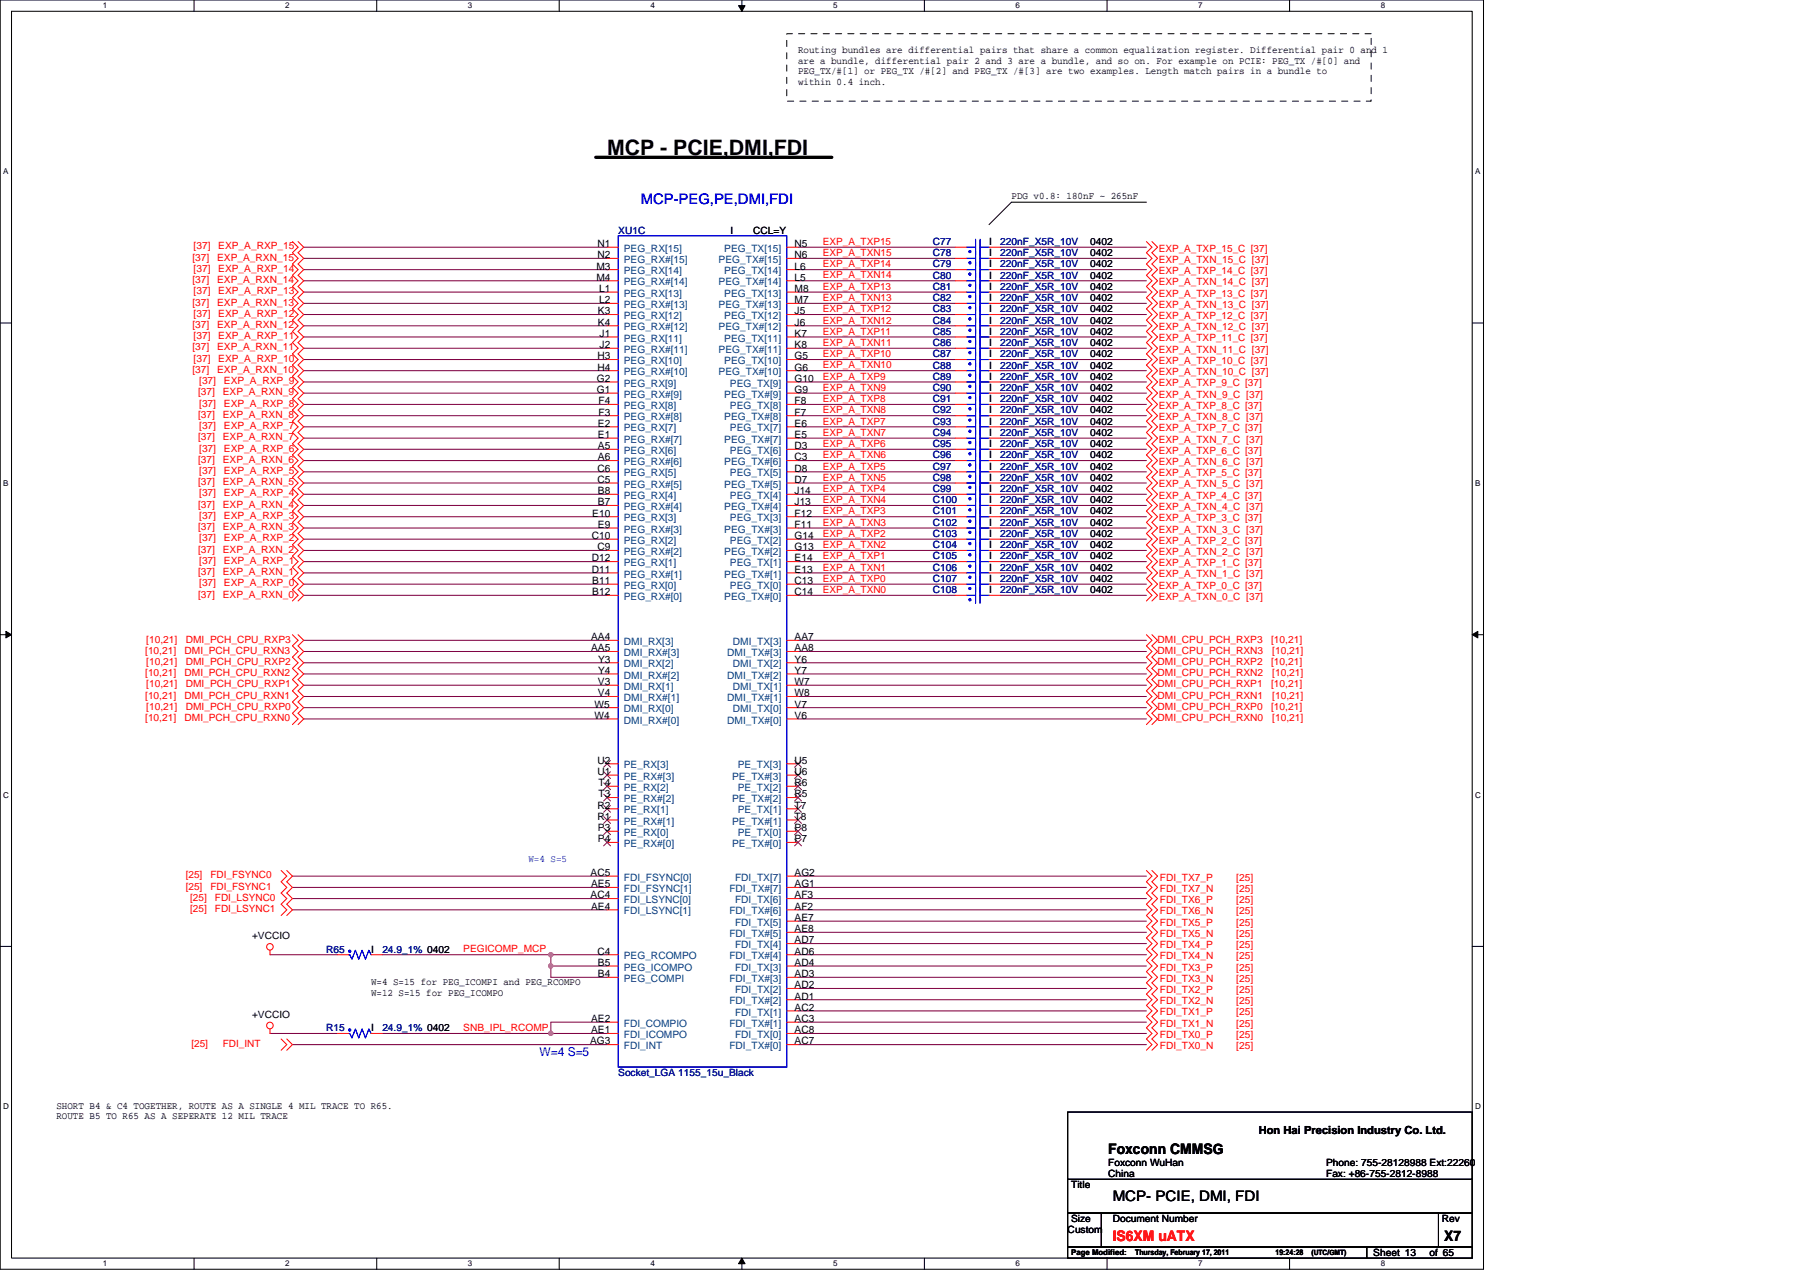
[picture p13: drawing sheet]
<svg xmlns="http://www.w3.org/2000/svg" width="297mm" height="210mm" viewBox="0 0 297 210" stroke-linecap="round" stroke-linejoin="round" font-family="sans-serif">
<defs><g id="words">
<text font-size="3.5" x="100.2" y="25.5">MCP - PCIE,DMI,FDI</text>
<text font-size="2.4" fill="#00f" x="105.7" y="33.7">MCP-PEG,PE,DMI,FDI</text>
<g font-size="2.4">
<text x="182.9" y="190.4">Foxconn CMMSG</text>
<text x="183.6" y="198.3">MCP- PCIE, DMI, FDI</text>
<text x="238.3" y="204.9">X7</text>
</g>
<text font-size="2.4" fill="#f00" x="183.6" y="204.9">IS6XM uATX</text>
<text font-size="2" fill="#00f" x="89" y="174.3">W=4 S=5</text>
<text font-size="1.8" x="207.7" y="187.1">Hon Hai Precision Industry Co. Ltd.</text>
<g font-size="1.7">
<text x="131.7" y="8.7">Routing bundles are differential pairs that share a common equalization register. Differential pair 0 and 1</text>
<text x="131.7" y="10.5">are a bundle, differential pair 2 and 3 are a bundle, and so on. For example on PCIE: PEG_TX /#[0] and</text>
<text x="131.7" y="12.3">PEG_TX/#[1] or PEG_TX /#[2] and PEG_TX /#[3] are two examples. Length match pairs in a bundle to</text>
<text x="131.7" y="14">within 0.4 inch.</text>
<text x="166.9" y="32.9">PDG v0.8: 180nF ~ 265nF</text>
<text x="98.6" y="40.8">N1</text>
<text x="120.6" y="38.6">I</text>
<text x="124.3" y="38.6">CCL=Y</text>
<text x="131.1" y="40.8">N5</text>
<text x="163.2" y="40.4">I</text>
<text x="179.9" y="40.4">0402</text>
<text x="98.4" y="46.3">M4</text>
<text x="98.4" y="44.5">M3</text>
<text x="98.6" y="42.6">N2</text>
<text x="131.1" y="44.5">L6</text>
<text x="131.1" y="42.6">N6</text>
<text x="131.1" y="46.3">L5</text>
<text x="163.2" y="44.1">I</text>
<text x="163.2" y="42.3">I</text>
<text x="163.2" y="46">I</text>
<text x="163.2" y="47.8">I</text>
<text x="179.9" y="44.1">0402</text>
<text x="179.9" y="42.3">0402</text>
<text x="179.9" y="46">0402</text>
<text x="179.9" y="47.8">0402</text>
<text x="98.7" y="53.8">K4</text>
<text x="98.7" y="51.9">K3</text>
<text x="98.9" y="50.1">L2</text>
<text x="98.9" y="48.2">L1</text>
<text x="131.1" y="48.2">M8</text>
<text x="131.1" y="51.9">J5</text>
<text x="131.1" y="50.1">M7</text>
<text x="131.1" y="53.8">J6</text>
<text x="163.2" y="53.4">I</text>
<text x="163.2" y="49.7">I</text>
<text x="163.2" y="51.6">I</text>
<text x="179.9" y="53.4">0402</text>
<text x="179.9" y="49.7">0402</text>
<text x="179.9" y="51.6">0402</text>
<text x="98.6" y="59.3">H3</text>
<text x="99" y="57.5">J2</text>
<text x="99" y="55.6">J1</text>
<text x="131.1" y="55.6">K7</text>
<text x="131.1" y="59.3">G5</text>
<text x="131.1" y="57.5">K8</text>
<text x="163.2" y="55.3">I</text>
<text x="163.2" y="57.1">I</text>
<text x="163.2" y="59">I</text>
<text x="179.9" y="55.3">0402</text>
<text x="179.9" y="57.1">0402</text>
<text x="179.9" y="59">0402</text>
<text x="98.5" y="64.9">G1</text>
<text x="98.5" y="63">G2</text>
<text x="98.6" y="61.2">H4</text>
<text x="131.1" y="64.9">G9</text>
<text x="131.1" y="63">G10</text>
<text x="131.1" y="61.2">G6</text>
<text x="163.2" y="62.7">I</text>
<text x="163.2" y="60.8">I</text>
<text x="163.2" y="64.5">I</text>
<text x="179.9" y="62.7">0402</text>
<text x="179.9" y="60.8">0402</text>
<text x="179.9" y="64.5">0402</text>
<text x="98.7" y="70.4">E2</text>
<text x="98.8" y="68.6">F3</text>
<text x="98.8" y="66.7">F4</text>
<text x="131.1" y="68.6">F7</text>
<text x="131.1" y="66.7">F8</text>
<text x="131.1" y="70.4">E6</text>
<text x="163.2" y="71.9">I</text>
<text x="163.2" y="68.2">I</text>
<text x="163.2" y="66.4">I</text>
<text x="163.2" y="70.1">I</text>
<text x="179.9" y="71.9">0402</text>
<text x="179.9" y="68.2">0402</text>
<text x="179.9" y="66.4">0402</text>
<text x="179.9" y="70.1">0402</text>
<text x="98.6" y="77.9">C6</text>
<text x="98.7" y="72.3">E1</text>
<text x="98.7" y="76">A6</text>
<text x="98.7" y="74.1">A5</text>
<text x="131.1" y="72.3">E5</text>
<text x="131.1" y="76">C3</text>
<text x="131.1" y="74.1">D3</text>
<text x="131.1" y="77.9">D8</text>
<text x="163.2" y="75.6">I</text>
<text x="163.2" y="73.8">I</text>
<text x="163.2" y="77.5">I</text>
<text x="179.9" y="75.6">0402</text>
<text x="179.9" y="73.8">0402</text>
<text x="179.9" y="77.5">0402</text>
<text x="98.6" y="79.7">C5</text>
<text x="98.7" y="83.4">B7</text>
<text x="98.7" y="81.6">B8</text>
<text x="131.1" y="79.7">D7</text>
<text x="131.1" y="83.4">J13</text>
<text x="131.1" y="81.6">J14</text>
<text x="163.2" y="79.4">I</text>
<text x="163.2" y="83.1">I</text>
<text x="163.2" y="81.2">I</text>
<text x="179.9" y="79.4">0402</text>
<text x="179.9" y="83.1">0402</text>
<text x="179.9" y="81.2">0402</text>
<text x="97.7" y="89">C10</text>
<text x="97.7" y="85.3">E10</text>
<text x="98.7" y="87.1">E9</text>
<text x="131.1" y="87.1">F11</text>
<text x="131.1" y="85.3">F12</text>
<text x="131.1" y="89">G14</text>
<text x="163.2" y="84.9">I</text>
<text x="163.2" y="86.8">I</text>
<text x="163.2" y="88.6">I</text>
<text x="179.9" y="84.9">0402</text>
<text x="179.9" y="86.8">0402</text>
<text x="179.9" y="88.6">0402</text>
<text x="97.7" y="94.6">D11</text>
<text x="97.7" y="92.7">D12</text>
<text x="98.6" y="90.8">C9</text>
<text x="131.1" y="90.8">G13</text>
<text x="131.1" y="94.6">E13</text>
<text x="131.1" y="92.7">E14</text>
<text x="163.2" y="90.5">I</text>
<text x="163.2" y="94.2">I</text>
<text x="163.2" y="92.4">I</text>
<text x="179.9" y="90.5">0402</text>
<text x="179.9" y="94.2">0402</text>
<text x="179.9" y="92.4">0402</text>
<text x="97.7" y="98.3">B12</text>
<text x="97.7" y="96.4">B11</text>
<text x="131.1" y="98.3">C14</text>
<text x="131.1" y="96.4">C13</text>
<text x="163.2" y="97.9">I</text>
<text x="163.2" y="96.1">I</text>
<text x="179.9" y="97.9">0402</text>
<text x="179.9" y="96.1">0402</text>
<text x="97.6" y="105.7">AA4</text>
<text x="97.6" y="107.5">AA5</text>
<text x="131.1" y="105.7">AA7</text>
<text x="131.1" y="107.5">AA8</text>
<text x="98.7" y="113.1">V3</text>
<text x="98.7" y="111.2">Y4</text>
<text x="98.7" y="109.4">Y3</text>
<text x="131.1" y="109.4">Y6</text>
<text x="131.1" y="113.1">W7</text>
<text x="131.1" y="111.2">Y7</text>
<text x="98.1" y="118.7">W4</text>
<text x="98.1" y="116.8">W5</text>
<text x="98.7" y="115">V4</text>
<text x="131.1" y="116.8">V7</text>
<text x="131.1" y="115">W8</text>
<text x="131.1" y="118.7">V6</text>
<text x="98.6" y="127.9">U1</text>
<text x="98.6" y="126.1">U2</text>
<text x="98.8" y="131.6">T3</text>
<text x="98.8" y="129.8">T4</text>
<text x="131.1" y="127.9">U6</text>
<text x="131.1" y="131.6">R5</text>
<text x="131.1" y="126.1">U5</text>
<text x="131.1" y="129.8">R6</text>
<text x="98.6" y="135.3">R1</text>
<text x="98.6" y="133.5">R2</text>
<text x="98.7" y="137.2">P3</text>
<text x="131.1" y="135.3">T8</text>
<text x="131.1" y="133.5">T7</text>
<text x="131.1" y="137.2">P8</text>
<text x="98.7" y="139">P4</text>
<text x="131.1" y="139">P7</text>
<text x="97.5" y="148.3">AC4</text>
<text x="97.5" y="144.6">AC5</text>
<text x="97.6" y="146.5">AE5</text>
<text x="131.1" y="146.5">AG1</text>
<text x="131.1" y="148.3">AF3</text>
<text x="131.1" y="144.6">AG2</text>
<text x="41.6" y="155">+VCCIO</text>
<text x="97.6" y="150.2">AE4</text>
<text x="131.1" y="150.2">AF2</text>
<text x="131.1" y="153.9">AE8</text>
<text x="131.1" y="155.7">AD7</text>
<text x="131.1" y="152">AE7</text>
<text x="61.2" y="157.2">I</text>
<text x="98.6" y="157.6">C4</text>
<text x="98.7" y="161.3">B4</text>
<text x="98.7" y="159.4">B5</text>
<text x="131.1" y="157.6">AD6</text>
<text x="131.1" y="161.3">AD3</text>
<text x="131.1" y="159.4">AD4</text>
<text x="41.6" y="168">+VCCIO</text>
<text x="61.2" y="162.6">W=4 S=15 for PEG_ICOMPI and PEG_RCOMPO</text>
<text x="61.2" y="164.5">W=12 S=15 for PEG_ICOMPO</text>
<text x="131.1" y="165">AD1</text>
<text x="131.1" y="166.9">AC2</text>
<text x="131.1" y="163.2">AD2</text>
<text x="61.2" y="170.2">I</text>
<text x="97.4" y="172.4">AG3</text>
<text x="97.6" y="170.6">AE1</text>
<text x="97.6" y="168.7">AE2</text>
<text x="131.1" y="168.7">AC3</text>
<text x="131.1" y="172.4">AC7</text>
<text x="131.1" y="170.6">AC8</text>
<text x="9.3" y="183">SHORT B4 &amp; C4 TOGETHER, ROUTE AS A SINGLE 4 MIL TRACE TO R65.</text>
<text x="9.3" y="184.8">ROUTE B5 TO R65 AS A SEPERATE 12 MIL TRACE</text>
<text x="176.8" y="196.2">Title</text>
<text x="182.9" y="192.5">Foxconn WuHan</text>
<text x="182.9" y="194.3">China</text>
<text x="218.8" y="192.5">Phone: 755-28128988 Ext:22260</text>
<text x="218.8" y="194.3">Fax: +86-755-2812-8988</text>
<text x="176.2" y="203.6">Custom</text>
<text x="176.8" y="201.7">Size</text>
<text x="183.6" y="201.7">Document Number</text>
<text x="237.9" y="201.7">Rev</text>
<text x="226.6" y="207.3">Sheet 13</text>
<text x="235.9" y="207.3">of 65</text>
</g>
<g font-size="1.7" fill="#f00">
<text x="31.9" y="41.2">[37]</text>
<text x="36" y="41.2">EXP_A_RXP_15</text>
<text x="135.8" y="40.4">EXP_A_TXP15</text>
<text x="191.2" y="41.6">EXP_A_TXP_15_C [37]</text>
<text x="31.7" y="43">[37]</text>
<text x="31.7" y="46.7">[37]</text>
<text x="31.9" y="44.9">[37]</text>
<text x="35.8" y="43">EXP_A_RXN_15</text>
<text x="35.8" y="46.7">EXP_A_RXN_14</text>
<text x="36" y="44.9">EXP_A_RXP_14</text>
<text x="135.8" y="46">EXP_A_TXN14</text>
<text x="135.8" y="44.1">EXP_A_TXP14</text>
<text x="135.8" y="42.3">EXP_A_TXN15</text>
<text x="135.8" y="47.8">EXP_A_TXP13</text>
<text x="191.2" y="45.3">EXP_A_TXP_14_C [37]</text>
<text x="191.2" y="47.1">EXP_A_TXN_14_C [37]</text>
<text x="191.2" y="43.4">EXP_A_TXN_15_C [37]</text>
<text x="31.7" y="50.4">[37]</text>
<text x="31.9" y="48.6">[37]</text>
<text x="31.9" y="52.3">[37]</text>
<text x="35.8" y="50.4">EXP_A_RXN_13</text>
<text x="36" y="48.6">EXP_A_RXP_13</text>
<text x="36" y="52.3">EXP_A_RXP_12</text>
<text x="135.8" y="49.7">EXP_A_TXN13</text>
<text x="135.8" y="53.4">EXP_A_TXN12</text>
<text x="135.8" y="51.5">EXP_A_TXP12</text>
<text x="191.2" y="50.8">EXP_A_TXN_13_C [37]</text>
<text x="191.2" y="49">EXP_A_TXP_13_C [37]</text>
<text x="191.2" y="52.7">EXP_A_TXP_12_C [37]</text>
<text x="31.7" y="54.1">[37]</text>
<text x="31.7" y="57.8">[37]</text>
<text x="31.9" y="56">[37]</text>
<text x="31.9" y="59.7">[37]</text>
<text x="35.8" y="54.1">EXP_A_RXN_12</text>
<text x="35.8" y="57.8">EXP_A_RXN_11</text>
<text x="36" y="56">EXP_A_RXP_11</text>
<text x="36" y="59.7">EXP_A_RXP_10</text>
<text x="135.8" y="57.1">EXP_A_TXN11</text>
<text x="135.8" y="55.2">EXP_A_TXP11</text>
<text x="135.8" y="59">EXP_A_TXP10</text>
<text x="191.2" y="54.5">EXP_A_TXN_12_C [37]</text>
<text x="191.2" y="58.2">EXP_A_TXN_11_C [37]</text>
<text x="191.2" y="56.4">EXP_A_TXP_11_C [37]</text>
<text x="31.7" y="61.6">[37]</text>
<text x="32.7" y="65.3">[37]</text>
<text x="32.9" y="63.4">[37]</text>
<text x="35.8" y="61.6">EXP_A_RXN_10</text>
<text x="36.8" y="65.3">EXP_A_RXN_9</text>
<text x="37" y="63.4">EXP_A_RXP_9</text>
<text x="135.8" y="60.8">EXP_A_TXN10</text>
<text x="135.8" y="64.5">EXP_A_TXN9</text>
<text x="135.8" y="62.7">EXP_A_TXP9</text>
<text x="191.2" y="60.1">EXP_A_TXP_10_C [37]</text>
<text x="191.2" y="61.9">EXP_A_TXN_10_C [37]</text>
<text x="191.2" y="63.8">EXP_A_TXP_9_C [37]</text>
<text x="191.2" y="65.6">EXP_A_TXN_9_C [37]</text>
<text x="32.7" y="69">[37]</text>
<text x="32.9" y="67.1">[37]</text>
<text x="32.9" y="70.8">[37]</text>
<text x="36.8" y="69">EXP_A_RXN_8</text>
<text x="37" y="67.1">EXP_A_RXP_8</text>
<text x="37" y="70.8">EXP_A_RXP_7</text>
<text x="135.8" y="68.2">EXP_A_TXN8</text>
<text x="135.8" y="66.4">EXP_A_TXP8</text>
<text x="135.8" y="71.9">EXP_A_TXN7</text>
<text x="135.8" y="70.1">EXP_A_TXP7</text>
<text x="191.2" y="69.4">EXP_A_TXN_8_C [37]</text>
<text x="191.2" y="67.5">EXP_A_TXP_8_C [37]</text>
<text x="191.2" y="71.2">EXP_A_TXP_7_C [37]</text>
<text x="32.7" y="72.7">[37]</text>
<text x="32.7" y="76.4">[37]</text>
<text x="32.9" y="74.5">[37]</text>
<text x="36.8" y="72.7">EXP_A_RXN_7</text>
<text x="36.8" y="76.4">EXP_A_RXN_6</text>
<text x="37" y="74.5">EXP_A_RXP_6</text>
<text x="135.8" y="75.6">EXP_A_TXN6</text>
<text x="135.8" y="73.8">EXP_A_TXP6</text>
<text x="135.8" y="77.5">EXP_A_TXP5</text>
<text x="191.2" y="73.1">EXP_A_TXN_7_C [37]</text>
<text x="191.2" y="76.8">EXP_A_TXN_6_C [37]</text>
<text x="191.2" y="74.9">EXP_A_TXP_6_C [37]</text>
<text x="32.7" y="80.1">[37]</text>
<text x="32.7" y="83.8">[37]</text>
<text x="32.9" y="78.3">[37]</text>
<text x="32.9" y="82">[37]</text>
<text x="36.8" y="80.1">EXP_A_RXN_5</text>
<text x="36.8" y="83.8">EXP_A_RXN_4</text>
<text x="37" y="78.3">EXP_A_RXP_5</text>
<text x="37" y="82">EXP_A_RXP_4</text>
<text x="135.8" y="79.4">EXP_A_TXN5</text>
<text x="135.8" y="83.1">EXP_A_TXN4</text>
<text x="135.8" y="81.2">EXP_A_TXP4</text>
<text x="191.2" y="78.6">EXP_A_TXP_5_C [37]</text>
<text x="191.2" y="80.5">EXP_A_TXN_5_C [37]</text>
<text x="191.2" y="82.3">EXP_A_TXP_4_C [37]</text>
<text x="32.7" y="87.5">[37]</text>
<text x="32.9" y="85.7">[37]</text>
<text x="32.9" y="89.4">[37]</text>
<text x="36.8" y="87.5">EXP_A_RXN_3</text>
<text x="37" y="85.7">EXP_A_RXP_3</text>
<text x="37" y="89.4">EXP_A_RXP_2</text>
<text x="135.8" y="86.8">EXP_A_TXN3</text>
<text x="135.8" y="84.9">EXP_A_TXP3</text>
<text x="135.8" y="88.6">EXP_A_TXP2</text>
<text x="191.2" y="84.2">EXP_A_TXN_4_C [37]</text>
<text x="191.2" y="86">EXP_A_TXP_3_C [37]</text>
<text x="191.2" y="87.9">EXP_A_TXN_3_C [37]</text>
<text x="191.2" y="89.7">EXP_A_TXP_2_C [37]</text>
<text x="32.7" y="91.2">[37]</text>
<text x="32.7" y="94.9">[37]</text>
<text x="32.9" y="93.1">[37]</text>
<text x="36.8" y="91.2">EXP_A_RXN_2</text>
<text x="36.8" y="94.9">EXP_A_RXN_1</text>
<text x="37" y="93.1">EXP_A_RXP_1</text>
<text x="135.8" y="90.5">EXP_A_TXN2</text>
<text x="135.8" y="94.2">EXP_A_TXN1</text>
<text x="135.8" y="92.3">EXP_A_TXP1</text>
<text x="191.2" y="91.6">EXP_A_TXN_2_C [37]</text>
<text x="191.2" y="93.5">EXP_A_TXP_1_C [37]</text>
<text x="191.2" y="95.3">EXP_A_TXN_1_C [37]</text>
<text x="32.7" y="98.7">[37]</text>
<text x="32.9" y="96.8">[37]</text>
<text x="36.8" y="98.7">EXP_A_RXN_0</text>
<text x="37" y="96.8">EXP_A_RXP_0</text>
<text x="135.8" y="97.9">EXP_A_TXN0</text>
<text x="135.8" y="96.1">EXP_A_TXP0</text>
<text x="191.2" y="99">EXP_A_TXN_0_C [37]</text>
<text x="191.2" y="97.2">EXP_A_TXP_0_C [37]</text>
<text x="24" y="107.9">[10,21]</text>
<text x="24.1" y="106.1">[10,21]</text>
<text x="30.5" y="107.9">DMI_PCH_CPU_RXN3</text>
<text x="30.6" y="106.1">DMI_PCH_CPU_RXP3</text>
<text x="191" y="106.1">DMI_CPU_PCH_RXP3</text>
<text x="191" y="107.9">DMI_CPU_PCH_RXN3</text>
<text x="209.8" y="106.1">[10,21]</text>
<text x="209.9" y="107.9">[10,21]</text>
<text x="24" y="111.6">[10,21]</text>
<text x="24.1" y="109.8">[10,21]</text>
<text x="24.1" y="113.5">[10,21]</text>
<text x="30.5" y="111.6">DMI_PCH_CPU_RXN2</text>
<text x="30.6" y="109.8">DMI_PCH_CPU_RXP2</text>
<text x="30.6" y="113.5">DMI_PCH_CPU_RXP1</text>
<text x="191" y="109.8">DMI_CPU_PCH_RXP2</text>
<text x="191" y="111.6">DMI_CPU_PCH_RXN2</text>
<text x="191" y="113.5">DMI_CPU_PCH_RXP1</text>
<text x="209.8" y="109.8">[10,21]</text>
<text x="209.8" y="113.5">[10,21]</text>
<text x="209.9" y="111.6">[10,21]</text>
<text x="24" y="115.3">[10,21]</text>
<text x="24" y="119">[10,21]</text>
<text x="24.1" y="117.2">[10,21]</text>
<text x="30.5" y="115.3">DMI_PCH_CPU_RXN1</text>
<text x="30.5" y="119">DMI_PCH_CPU_RXN0</text>
<text x="30.6" y="117.2">DMI_PCH_CPU_RXP0</text>
<text x="191" y="115.3">DMI_CPU_PCH_RXN1</text>
<text x="191" y="117.2">DMI_CPU_PCH_RXP0</text>
<text x="191" y="119">DMI_CPU_PCH_RXN0</text>
<text x="209.8" y="117.2">[10,21]</text>
<text x="209.9" y="115.3">[10,21]</text>
<text x="209.9" y="119">[10,21]</text>
<text x="30.6" y="145">[25]</text>
<text x="30.6" y="146.9">[25]</text>
<text x="31.4" y="148.7">[25]</text>
<text x="34.7" y="145">FDI_FSYNC0</text>
<text x="34.7" y="146.9">FDI_FSYNC1</text>
<text x="35.5" y="148.7">FDI_LSYNC0</text>
<text x="191.4" y="145.4">FDI_TX7_P</text>
<text x="191.4" y="147.2">FDI_TX7_N</text>
<text x="191.4" y="149.1">FDI_TX6_P</text>
<text x="204" y="147.2">[25]</text>
<text x="204" y="145.4">[25]</text>
<text x="204" y="149.1">[25]</text>
<text x="31.4" y="150.6">[25]</text>
<text x="35.5" y="150.6">FDI_LSYNC1</text>
<text x="191.4" y="150.9">FDI_TX6_N</text>
<text x="191.4" y="154.6">FDI_TX5_N</text>
<text x="191.4" y="152.8">FDI_TX5_P</text>
<text x="204" y="150.9">[25]</text>
<text x="204" y="154.6">[25]</text>
<text x="204" y="152.8">[25]</text>
<text x="76.5" y="157.2">PEGICOMP_MCP</text>
<text x="191.4" y="158.3">FDI_TX4_N</text>
<text x="191.4" y="156.5">FDI_TX4_P</text>
<text x="191.4" y="160.2">FDI_TX3_P</text>
<text x="204" y="158.3">[25]</text>
<text x="204" y="156.5">[25]</text>
<text x="204" y="160.2">[25]</text>
<text x="191.4" y="162.1">FDI_TX3_N</text>
<text x="191.4" y="165.8">FDI_TX2_N</text>
<text x="191.4" y="163.9">FDI_TX2_P</text>
<text x="191.4" y="167.6">FDI_TX1_P</text>
<text x="204" y="162.1">[25]</text>
<text x="204" y="165.8">[25]</text>
<text x="204" y="163.9">[25]</text>
<text x="204" y="167.6">[25]</text>
<text x="31.6" y="172.8">[25]</text>
<text x="36.8" y="172.8">FDI_INT</text>
<text x="76.5" y="170.2">SNB_IPL_RCOMP</text>
<text x="191.4" y="169.5">FDI_TX1_N</text>
<text x="191.4" y="173.2">FDI_TX0_N</text>
<text x="191.4" y="171.3">FDI_TX0_P</text>
<text x="204" y="169.5">[25]</text>
<text x="204" y="173.2">[25]</text>
<text x="204" y="171.3">[25]</text>
</g>
<g font-size="1.7" fill="#000080">
<text x="102" y="38.6">XU1C</text>
<text x="153.9" y="40.4">C77</text>
<text x="165.1" y="40.4">220nF_X5R_10V</text>
<text x="153.9" y="44.1">C79</text>
<text x="153.9" y="42.3">C78</text>
<text x="153.9" y="46">C80</text>
<text x="153.9" y="47.8">C81</text>
<text x="165.1" y="44.1">220nF_X5R_10V</text>
<text x="165.1" y="42.3">220nF_X5R_10V</text>
<text x="165.1" y="46">220nF_X5R_10V</text>
<text x="165.1" y="47.8">220nF_X5R_10V</text>
<text x="153.9" y="53.4">C84</text>
<text x="153.9" y="49.7">C82</text>
<text x="153.9" y="51.6">C83</text>
<text x="165.1" y="53.4">220nF_X5R_10V</text>
<text x="165.1" y="49.7">220nF_X5R_10V</text>
<text x="165.1" y="51.6">220nF_X5R_10V</text>
<text x="153.9" y="55.3">C85</text>
<text x="153.9" y="57.1">C86</text>
<text x="153.9" y="59">C87</text>
<text x="165.1" y="55.3">220nF_X5R_10V</text>
<text x="165.1" y="57.1">220nF_X5R_10V</text>
<text x="165.1" y="59">220nF_X5R_10V</text>
<text x="153.9" y="62.7">C89</text>
<text x="153.9" y="60.8">C88</text>
<text x="153.9" y="64.5">C90</text>
<text x="165.1" y="62.7">220nF_X5R_10V</text>
<text x="165.1" y="60.8">220nF_X5R_10V</text>
<text x="165.1" y="64.5">220nF_X5R_10V</text>
<text x="153.9" y="71.9">C94</text>
<text x="153.9" y="68.2">C92</text>
<text x="153.9" y="66.4">C91</text>
<text x="153.9" y="70.1">C93</text>
<text x="165.1" y="71.9">220nF_X5R_10V</text>
<text x="165.1" y="68.2">220nF_X5R_10V</text>
<text x="165.1" y="66.4">220nF_X5R_10V</text>
<text x="165.1" y="70.1">220nF_X5R_10V</text>
<text x="153.9" y="75.6">C96</text>
<text x="153.9" y="73.8">C95</text>
<text x="153.9" y="77.5">C97</text>
<text x="165.1" y="75.6">220nF_X5R_10V</text>
<text x="165.1" y="73.8">220nF_X5R_10V</text>
<text x="165.1" y="77.5">220nF_X5R_10V</text>
<text x="153.9" y="79.4">C98</text>
<text x="153.9" y="83.1">C100</text>
<text x="153.9" y="81.2">C99</text>
<text x="165.1" y="83.1">220nF_X5R_10V</text>
<text x="165.1" y="79.4">220nF_X5R_10V</text>
<text x="165.1" y="81.2">220nF_X5R_10V</text>
<text x="153.9" y="84.9">C101</text>
<text x="153.9" y="86.8">C102</text>
<text x="153.9" y="88.6">C103</text>
<text x="165.1" y="84.9">220nF_X5R_10V</text>
<text x="165.1" y="86.8">220nF_X5R_10V</text>
<text x="165.1" y="88.6">220nF_X5R_10V</text>
<text x="153.9" y="90.5">C104</text>
<text x="153.9" y="94.2">C106</text>
<text x="153.9" y="92.4">C105</text>
<text x="165.1" y="90.5">220nF_X5R_10V</text>
<text x="165.1" y="94.2">220nF_X5R_10V</text>
<text x="165.1" y="92.4">220nF_X5R_10V</text>
<text x="153.9" y="97.9">C108</text>
<text x="153.9" y="96.1">C107</text>
<text x="165.1" y="97.9">220nF_X5R_10V</text>
<text x="165.1" y="96.1">220nF_X5R_10V</text>
<text x="53.8" y="157.2">R65</text>
<text x="63.1" y="157.2">24.9_1% 0402</text>
<text x="53.8" y="170.2">R15</text>
<text x="63.1" y="170.2">24.9_1% 0402</text>
<text x="102" y="177.6">Socket_LGA 1155_15u_Black</text>
</g>
<g font-size="1.7" fill="#004080">
<text x="103" y="41.6">PEG_RX[15]</text>
<text x="119.5" y="41.6">PEG_TX[15]</text>
<text x="103" y="43.4">PEG_RX#[15]</text>
<text x="103" y="47.1">PEG_RX#[14]</text>
<text x="103" y="45.3">PEG_RX[14]</text>
<text x="118.6" y="43.4">PEG_TX#[15]</text>
<text x="118.6" y="47.1">PEG_TX#[14]</text>
<text x="119.5" y="45.3">PEG_TX[14]</text>
<text x="103" y="50.8">PEG_RX#[13]</text>
<text x="103" y="49">PEG_RX[13]</text>
<text x="103" y="52.7">PEG_RX[12]</text>
<text x="118.6" y="50.8">PEG_TX#[13]</text>
<text x="119.5" y="49">PEG_TX[13]</text>
<text x="119.5" y="52.7">PEG_TX[12]</text>
<text x="103" y="54.5">PEG_RX#[12]</text>
<text x="103" y="58.3">PEG_RX#[11]</text>
<text x="103" y="56.4">PEG_RX[11]</text>
<text x="118.6" y="54.5">PEG_TX#[12]</text>
<text x="118.6" y="58.3">PEG_TX#[11]</text>
<text x="119.5" y="56.4">PEG_TX[11]</text>
<text x="103" y="62">PEG_RX#[10]</text>
<text x="103" y="65.7">PEG_RX#[9]</text>
<text x="103" y="60.1">PEG_RX[10]</text>
<text x="103" y="63.8">PEG_RX[9]</text>
<text x="118.6" y="62">PEG_TX#[10]</text>
<text x="119.5" y="65.7">PEG_TX#[9]</text>
<text x="119.5" y="60.1">PEG_TX[10]</text>
<text x="120.5" y="63.8">PEG_TX[9]</text>
<text x="103" y="69.4">PEG_RX#[8]</text>
<text x="103" y="67.5">PEG_RX[8]</text>
<text x="103" y="71.2">PEG_RX[7]</text>
<text x="119.5" y="69.4">PEG_TX#[8]</text>
<text x="120.5" y="67.5">PEG_TX[8]</text>
<text x="120.5" y="71.2">PEG_TX[7]</text>
<text x="103" y="73.1">PEG_RX#[7]</text>
<text x="103" y="76.8">PEG_RX#[6]</text>
<text x="103" y="74.9">PEG_RX[6]</text>
<text x="119.5" y="73.1">PEG_TX#[7]</text>
<text x="119.5" y="76.8">PEG_TX#[6]</text>
<text x="120.5" y="74.9">PEG_TX[6]</text>
<text x="103" y="80.5">PEG_RX#[5]</text>
<text x="103" y="78.7">PEG_RX[5]</text>
<text x="103" y="82.4">PEG_RX[4]</text>
<text x="119.5" y="80.5">PEG_TX#[5]</text>
<text x="120.5" y="78.7">PEG_TX[5]</text>
<text x="120.5" y="82.4">PEG_TX[4]</text>
<text x="103" y="84.2">PEG_RX#[4]</text>
<text x="103" y="87.9">PEG_RX#[3]</text>
<text x="103" y="89.8">PEG_RX[2]</text>
<text x="103" y="86.1">PEG_RX[3]</text>
<text x="119.5" y="84.2">PEG_TX#[4]</text>
<text x="119.5" y="87.9">PEG_TX#[3]</text>
<text x="120.5" y="86.1">PEG_TX[3]</text>
<text x="120.5" y="89.8">PEG_TX[2]</text>
<text x="103" y="91.6">PEG_RX#[2]</text>
<text x="103" y="95.3">PEG_RX#[1]</text>
<text x="103" y="93.5">PEG_RX[1]</text>
<text x="119.5" y="91.6">PEG_TX#[2]</text>
<text x="119.5" y="95.3">PEG_TX#[1]</text>
<text x="120.5" y="93.5">PEG_TX[1]</text>
<text x="103" y="99">PEG_RX#[0]</text>
<text x="103" y="97.2">PEG_RX[0]</text>
<text x="119.5" y="99">PEG_TX#[0]</text>
<text x="120.5" y="97.2">PEG_TX[0]</text>
<text x="103" y="106.5">DMI_RX[3]</text>
<text x="120.9" y="106.5">DMI_TX[3]</text>
<text x="103" y="112">DMI_RX#[2]</text>
<text x="103" y="110.2">DMI_RX[2]</text>
<text x="103" y="113.9">DMI_RX[1]</text>
<text x="103" y="108.3">DMI_RX#[3]</text>
<text x="120" y="108.3">DMI_TX#[3]</text>
<text x="120" y="112">DMI_TX#[2]</text>
<text x="120.9" y="110.2">DMI_TX[2]</text>
<text x="120.9" y="113.9">DMI_TX[1]</text>
<text x="103" y="115.7">DMI_RX#[1]</text>
<text x="103" y="119.4">DMI_RX#[0]</text>
<text x="103" y="117.6">DMI_RX[0]</text>
<text x="120" y="115.7">DMI_TX#[1]</text>
<text x="120" y="119.4">DMI_TX#[0]</text>
<text x="120.9" y="117.6">DMI_TX[0]</text>
<text x="103" y="128.7">PE_RX#[3]</text>
<text x="103" y="126.9">PE_RX[3]</text>
<text x="103" y="130.6">PE_RX[2]</text>
<text x="120.8" y="128.7">PE_TX#[3]</text>
<text x="121.7" y="126.9">PE_TX[3]</text>
<text x="121.7" y="130.6">PE_TX[2]</text>
<text x="103" y="132.4">PE_RX#[2]</text>
<text x="103" y="136.1">PE_RX#[1]</text>
<text x="103" y="134.3">PE_RX[1]</text>
<text x="103" y="138">PE_RX[0]</text>
<text x="120.8" y="132.4">PE_TX#[2]</text>
<text x="120.8" y="136.1">PE_TX#[1]</text>
<text x="121.7" y="134.3">PE_TX[1]</text>
<text x="121.7" y="138">PE_TX[0]</text>
<text x="103" y="139.8">PE_RX#[0]</text>
<text x="120.8" y="139.8">PE_TX#[0]</text>
<text x="103" y="147.3">FDI_FSYNC[1]</text>
<text x="103" y="149.1">FDI_LSYNC[0]</text>
<text x="103" y="145.4">FDI_FSYNC[0]</text>
<text x="120.4" y="147.3">FDI_TX#[7]</text>
<text x="121.3" y="149.1">FDI_TX[6]</text>
<text x="121.3" y="145.4">FDI_TX[7]</text>
<text x="103" y="151">FDI_LSYNC[1]</text>
<text x="120.4" y="151">FDI_TX#[6]</text>
<text x="120.4" y="154.7">FDI_TX#[5]</text>
<text x="121.3" y="152.8">FDI_TX[5]</text>
<text x="103" y="160.2">PEG_ICOMPO</text>
<text x="103" y="158.4">PEG_RCOMPO</text>
<text x="120.4" y="158.4">FDI_TX#[4]</text>
<text x="121.3" y="156.5">FDI_TX[4]</text>
<text x="121.3" y="160.2">FDI_TX[3]</text>
<text x="103" y="162.1">PEG_COMPI</text>
<text x="120.4" y="162.1">FDI_TX#[3]</text>
<text x="120.4" y="165.8">FDI_TX#[2]</text>
<text x="121.3" y="167.6">FDI_TX[1]</text>
<text x="121.3" y="163.9">FDI_TX[2]</text>
<text x="103" y="171.4">FDI_ICOMPO</text>
<text x="103" y="173.2">FDI_INT</text>
<text x="103" y="169.5">FDI_COMPIO</text>
<text x="120.4" y="169.5">FDI_TX#[1]</text>
<text x="120.4" y="173.2">FDI_TX#[0]</text>
<text x="121.3" y="171.4">FDI_TX[0]</text>
</g>
<text font-size="1.7" fill="#00f" x="87.2" y="142.2">W=4 S=5</text>
<g font-size="1.3">
<text x="17" y="1.4">1</text>
<text x="47.1" y="1.4">2</text>
<text x="77.2" y="1.4">3</text>
<text x="107.3" y="1.4">4</text>
<text x="137.5" y="1.4">5</text>
<text x="167.6" y="1.4">6</text>
<text x="197.7" y="1.4">7</text>
<text x="227.9" y="1.4">8</text>
<text x=".5" y="28.8">A</text>
<text x="243.4" y="28.8">A</text>
<text x=".5" y="80.2">B</text>
<text x="243.4" y="80.2">B</text>
<text x=".5" y="131.7">C</text>
<text x="243.4" y="131.7">C</text>
<text x=".5" y="183.1">D</text>
<text x="243.4" y="183.1">D</text>
<text x="17" y="209.1">1</text>
<text x="47.1" y="209.1">2</text>
<text x="77.2" y="209.1">3</text>
<text x="107.3" y="209.1">4</text>
<text x="137.5" y="209.1">5</text>
<text x="167.6" y="209.1">6</text>
<text x="176.8" y="207.2">Page Modified:</text>
<text x="187.3" y="207.2">Thursday, February 17, 2011</text>
<text x="197.7" y="209.1">7</text>
<text x="210.5" y="207.2">19:24:28</text>
<text x="227.9" y="209.1">8</text>
</g>
<text font-size="1.2" x="216.4" y="207.1">(UTC/GMT)</text>
</g></defs>
<path d="M0 0h244.8v209.5h-244.8zM1.9 1.9h241v205.8h-241z" fill="none" stroke="#000" stroke-width=".17"/>
<g fill="#fff">
<path d="M17 .2h.7v1.5h-.7z"/>
<path d="M17 207.9h.7v1.4h-.7z"/>
</g>
<path d="M32 0v1.9M32 207.7v1.8" fill="none" stroke="#000" stroke-width=".17"/>
<g fill="#fff">
<path d="M47.1 .2h.7v1.5h-.7z"/>
<path d="M47.1 207.9h.7v1.4h-.7z"/>
</g>
<path d="M62.2 0v1.9M62.2 207.7v1.8" fill="none" stroke="#000" stroke-width=".17"/>
<g fill="#fff">
<path d="M77.2 .2h.7v1.5h-.7z"/>
<path d="M77.2 207.9h.7v1.4h-.7z"/>
</g>
<path d="M92.3 0v1.9M92.3 207.7v1.8" fill="none" stroke="#000" stroke-width=".17"/>
<g fill="#fff">
<path d="M107.3 .2h.8v1.5h-.8z"/>
<path d="M107.3 207.9h.8v1.4h-.8z"/>
</g>
<path d="M122.4 0v1.9M122.4 207.7v1.8" fill="none" stroke="#000" stroke-width=".17"/>
<path d="M121.9 .9h1.1l-.6 1zM122.4 207.7l.6 .9h-1.1z" fill="#000" stroke="#000" stroke-width=".17"/>
<g fill="#fff">
<path d="M137.5 .2h.7v1.5h-.7z"/>
<path d="M137.5 207.9h.7v1.4h-.7z"/>
</g>
<path d="M152.5 0v1.9M152.5 207.7v1.8" fill="none" stroke="#000" stroke-width=".17"/>
<g fill="#fff">
<path d="M167.6 .2h.7v1.5h-.7z"/>
<path d="M167.6 207.9h.7v1.4h-.7z"/>
</g>
<path d="M182.7 0v1.9M182.7 207.7v1.8" fill="none" stroke="#000" stroke-width=".17"/>
<g fill="#fff">
<path d="M197.7 .2h.8v1.5h-.8z"/>
<path d="M197.7 207.9h.8v1.4h-.8z"/>
</g>
<path d="M212.8 0v1.9M212.8 207.7v1.8" fill="none" stroke="#000" stroke-width=".17"/>
<g fill="#fff">
<path d="M227.9 .2h.7v1.5h-.7z"/>
<path d="M227.9 207.9h.7v1.4h-.7z"/>
<path d="M.5 27.6h.9v1.4h-.9z"/>
<path d="M243.4 27.6h.9v1.4h-.9z"/>
<path d="M.5 79h.9v1.5h-.9z"/>
<path d="M243.4 79h.9v1.5h-.9z"/>
</g>
<path d="M0 53.3h1.9M242.9 53.3h1.9" fill="none" stroke="#000" stroke-width=".17"/>
<g fill="#fff">
<path d="M.5 130.5h1v1.5h-1z"/>
<path d="M243.4 130.5h1v1.5h-1z"/>
</g>
<path d="M0 104.8h1.9M242.9 104.8h1.9" fill="none" stroke="#000" stroke-width=".17"/>
<path d="M1 104.2l.9 .6-.9 .5zM242.9 104.8l1-.6v1.1z" fill="#000" stroke="#000" stroke-width=".17"/>
<g fill="#fff">
<path d="M.5 181.9h1v1.5h-1z"/>
<path d="M243.4 181.9h1v1.5h-1z"/>
</g>
<path d="M189.2 33.4h-22.3l-3.7 3.7M0 156.2h1.9M242.9 156.2h1.9M176.2 183.6h66.7v11.1h-66.7zM176.2 194.7h66.7v5.6h-66.7zM176.2 200.3h5.6v5.5h-5.6zM176.2 205.8h49.3v1.9h-49.3zM181.8 200.3h55.6v5.5h-55.6zM225.5 205.8h17.4v1.9h-17.4zM237.4 200.3h5.5v5.5h-5.5z" fill="none" stroke="#000" stroke-width=".17"/>
<g fill="none" stroke="#800040" stroke-width=".17">
<path d="M50.1 40.8h50.1M50.1 42.7h50.1M50.1 44.5h50.1M50.1 46.4h50.1M50.1 48.2h50.1M50.1 50.1h50.1M50.1 51.9h50.1M50.1 53.8h50.1M50.1 55.6h50.1M50.1 57.5h50.1M50.1 59.4h50.1M131.7 46.4h25.9"/>
<path d="M131.7 44.5h25.9M131.7 40.8h25.9M131.7 42.7h25.9M131.7 50.1h25.9M131.7 48.2h25.9M131.7 53.8h25.9M131.7 51.9h25.9M131.7 57.5h25.9M131.7 55.6h25.9M131.7 59.4h25.9M165.1 44.5h24.1M165.1 46.4h24.1"/>
<path d="M165.1 40.8h24.1M165.1 42.7h24.1M165.1 48.2h24.1M165.1 50.1h24.1M165.1 51.9h24.1M165.1 53.8h24.1M165.1 57.5h24.1M165.1 55.6h24.1M165.1 59.4h24.1M50.1 61.2h50.1M50.1 63.1h50.1M50.1 64.9h50.1"/>
<path d="M50.1 66.8h50.1M50.1 68.6h50.1M50.1 70.5h50.1M50.1 72.3h50.1M50.1 74.2h50.1M50.1 76h50.1M50.1 77.9h50.1M50.1 79.7h50.1M131.7 61.2h25.9M131.7 64.9h25.9M131.7 63.1h25.9M131.7 68.6h25.9"/>
<path d="M131.7 66.8h25.9M131.7 72.3h25.9M131.7 70.5h25.9M131.7 76h25.9M131.7 74.2h25.9M131.7 79.7h25.9M131.7 77.9h25.9M165.1 61.2h24.1M165.1 64.9h24.1M165.1 63.1h24.1M165.1 68.6h24.1M165.1 66.8h24.1"/>
<path d="M165.1 72.3h24.1M165.1 70.5h24.1M165.1 76h24.1M165.1 74.2h24.1M165.1 79.7h24.1M165.1 77.9h24.1M50.1 81.6h50.1M50.1 83.4h50.1M50.1 85.3h50.1M50.1 87.2h50.1M50.1 89h50.1M50.1 90.9h50.1"/>
<path d="M50.1 92.7h50.1M50.1 94.6h50.1M50.1 96.4h50.1M50.1 98.3h50.1M131.7 83.4h25.9M131.7 81.6h25.9M131.7 87.2h25.9M131.7 85.3h25.9M131.7 90.9h25.9M131.7 89h25.9M131.7 94.6h25.9M131.7 92.7h25.9"/>
<path d="M131.7 98.3h25.9M131.7 96.4h25.9M165.1 83.4h24.1M165.1 81.6h24.1M165.1 87.2h24.1M165.1 85.3h24.1M165.1 90.9h24.1M165.1 89h24.1M165.1 94.6h24.1M165.1 92.7h24.1M165.1 98.3h24.1M165.1 96.4h24.1"/>
<path d="M50.1 105.7h50.1M50.1 107.5h50.1M50.1 116.8h50.1M50.1 118.7h50.1M50.1 113.1h50.1M50.1 115h50.1M50.1 109.4h50.1M50.1 111.3h50.1M131.7 105.7h57.5M131.7 107.5h57.5M131.7 109.4h57.5M131.7 111.3h57.5"/>
<path d="M131.7 113.1h57.5M131.7 115h57.5M131.7 116.8h57.5M131.7 118.7h57.5M44.6 157.6h11.1M48.3 148.3h51.9M48.3 150.2h51.9M48.3 144.6h51.9M48.3 146.5h51.9M63.1 157.6h27.8M90.9 159.5h9.3M90.9 157.6h9.3"/>
<path d="M90.9 157.6v1.9M90.9 159.5v1.8h9.3M131.7 159.5h57.5M131.7 157.6h57.5M131.7 148.3h57.5M131.7 144.6h57.5M131.7 152.1h57.5M131.7 150.2h57.5M131.7 146.5h57.5M131.7 155.8h57.5M131.7 153.9h57.5M44.6 170.6h11.1"/>
<path d="M48.3 172.4h51.9M63.1 170.6h27.8M90.9 170.6h9.3M100.2 168.7h-9.3v1.9M131.7 170.6h57.5M131.7 161.3h57.5M131.7 168.7h57.5M131.7 163.2h57.5M131.7 165h57.5M131.7 166.9h57.5M131.7 172.4h57.5"/>
</g>
<g fill="#f0f" stroke="#f0f" stroke-width=".17">
<circle cx="90.9" cy="157.6" r=".36"/>
<circle cx="90.9" cy="159.5" r=".37"/>
<circle cx="90.9" cy="170.6" r=".36"/>
</g>
<g fill="none" stroke="#f00" stroke-width=".17">
<path d="M48.3 39.9l.9 .9-.9 .9 .9 1-.9 .9 .9 .9-.9 .9 .9 1-.9 .9 .9 .9-.9 .9 .9 1-.9 .9 .9 .9-.9 1 .9 .9-.9 .9 .9 .9-.9 1 .9 .9-.9 .9 .9 1-.9 .9 .9 .9-.9 .9 .9 1-.9 .9 .9 .9-.9 .9 .9 1-.9 .9 .9 .9-.9 .9 .9 1-.9 .9 .9 .9-.9 1 .9 .9-.9 .9 .9 .9-.9 1 .9 .9-.9 .9 .9 .9-.9 1 .9 .9-.9 .9 .9 .9-.9 1 .9 .9-.9 .9 .9 1-.9 .9 .9 .9-.9 .9 .9 1-.9 .9 .9 .9-.9 .9 .9 1-.9 .9 .9 .9-.9 .9 .9 1-.9 .9M49.2 39.9l.9 .9-.9 .9 .9 1-.9 .9 .9 .9-.9 .9 .9 1-.9 .9 .9 .9-.9 .9 .9 1-.9 .9 .9 .9-.9 1 .9 .9-.9 .9 .9 .9-.9 1 .9 .9-.9 .9 .9 1-.9 .9 .9 .9-.9 .9 .9 1-.9 .9 .9 .9-.9 .9 .9 1-.9 .9 .9 .9-.9 .9 .9 1-.9 .9 .9 .9-.9 1 .9 .9-.9 .9 .9 .9-.9 1 .9 .9-.9 .9 .9 .9-.9 1 .9 .9-.9 .9 .9 .9-.9 1 .9 .9-.9 .9 .9 1-.9 .9 .9 .9-.9 .9 .9 1-.9 .9 .9 .9-.9 .9 .9 1-.9 .9 .9 .9-.9 .9 .9 1-.9 .9M189.2 39.9l.9 .9-.9 .9 .9 1-.9 .9 .9 .9-.9 .9 .9 1-.9 .9 .9 .9-.9 .9 .9 1-.9 .9 .9 .9-.9 1 .9 .9-.9 .9 .9 .9-.9 1 .9 .9-.9 .9 .9 1-.9 .9 .9 .9-.9 .9 .9 1-.9 .9 .9 .9-.9 .9 .9 1-.9 .9 .9 .9-.9 .9 .9 1-.9 .9 .9 .9-.9 1 .9 .9-.9 .9 .9 .9-.9 1 .9 .9-.9 .9 .9 .9-.9 1 .9 .9-.9 .9 .9 .9-.9 1 .9 .9-.9 .9 .9 1-.9 .9 .9 .9-.9 .9 .9 1-.9 .9 .9 .9-.9 .9 .9 1-.9 .9 .9 .9-.9 .9 .9 1-.9 .9M190.1 39.9l.9 .9-.9 .9 .9 1-.9 .9 .9 .9-.9 .9 .9 1-.9 .9 .9 .9-.9 .9 .9 1-.9 .9 .9 .9-.9 1 .9 .9-.9 .9 .9 .9-.9 1 .9 .9-.9 .9 .9 1-.9 .9 .9 .9-.9 .9 .9 1-.9 .9 .9 .9-.9 .9 .9 1-.9 .9 .9 .9-.9 .9 .9 1-.9 .9 .9 .9-.9 1 .9 .9-.9 .9 .9 .9-.9 1 .9 .9-.9 .9 .9 .9-.9 1 .9 .9-.9 .9 .9 .9-.9 1 .9 .9-.9 .9 .9 1-.9 .9 .9 .9-.9 .9 .9 1-.9 .9 .9 .9-.9 .9 .9 1-.9 .9 .9 .9-.9 .9 .9 1-.9 .9M100.2 40.8h1.8M100.2 44.5h1.8M100.2 55.6h1.8M100.2 57.5h1.8M100.2 42.7h1.8M100.2 46.4h1.8M100.2 59.4h1.8M100.2 53.8h1.8"/>
<path d="M100.2 50.1h1.8M100.2 51.9h1.8M100.2 48.2h1.8M129.8 40.8h1.9M129.8 44.5h1.9M129.8 55.6h1.9M129.8 57.5h1.9M129.8 42.7h1.9M129.8 46.4h1.9M129.8 59.4h1.9M129.8 53.8h1.9M129.8 50.1h1.9"/>
<path d="M129.8 51.9h1.9M129.8 48.2h1.9M157.6 40.8h1.9M157.6 44.5h1.9M157.6 55.6h1.9M157.6 57.5h1.9M157.6 42.7h1.9M157.6 46.4h1.9M157.6 59.4h1.9M157.6 53.8h1.9M157.6 50.1h1.9M157.6 51.9h1.9"/>
<path d="M157.6 48.2h1.9M163.2 40.8h1.9M163.2 44.5h1.9M163.2 55.6h1.9M163.2 57.5h1.9M163.2 42.7h1.9M163.2 46.4h1.9M163.2 59.4h1.9M163.2 53.8h1.9M163.2 50.1h1.9M163.2 51.9h1.9M163.2 48.2h1.9"/>
<path d="M100.2 72.3h1.8M100.2 76h1.8M100.2 68.6h1.8M100.2 74.2h1.8M100.2 63.1h1.8M100.2 79.7h1.8M100.2 61.2h1.8M100.2 64.9h1.8M100.2 77.9h1.8M100.2 66.8h1.8M100.2 70.5h1.8M129.8 72.3h1.9"/>
<path d="M129.8 76h1.9M129.8 68.6h1.9M129.8 74.2h1.9M129.8 63.1h1.9M129.8 79.7h1.9M129.8 61.2h1.9M129.8 64.9h1.9M129.8 77.9h1.9M129.8 66.8h1.9M129.8 70.5h1.9M157.6 72.3h1.9M157.6 76h1.9"/>
<path d="M157.6 68.6h1.9M157.6 74.2h1.9M157.6 63.1h1.9M157.6 79.7h1.9M157.6 61.2h1.9M157.6 64.9h1.9M157.6 77.9h1.9M157.6 66.8h1.9M157.6 70.5h1.9M163.2 72.3h1.9M163.2 76h1.9M163.2 68.6h1.9"/>
<path d="M163.2 74.2h1.9M163.2 63.1h1.9M163.2 79.7h1.9M163.2 61.2h1.9M163.2 64.9h1.9M163.2 77.9h1.9M163.2 66.8h1.9M163.2 70.5h1.9M100.2 90.9h1.8M100.2 85.3h1.8M100.2 94.6h1.8M100.2 87.2h1.8"/>
<path d="M100.2 89h1.8M100.2 98.3h1.8M100.2 83.4h1.8M100.2 92.7h1.8M100.2 96.4h1.8M100.2 81.6h1.8M129.8 90.9h1.9M129.8 85.3h1.9M129.8 94.6h1.9M129.8 87.2h1.9M129.8 89h1.9M129.8 98.3h1.9"/>
<path d="M129.8 83.4h1.9M129.8 92.7h1.9M129.8 96.4h1.9M129.8 81.6h1.9M157.6 90.9h1.9M157.6 85.3h1.9M157.6 94.6h1.9M157.6 87.2h1.9M157.6 89h1.9M157.6 98.3h1.9M157.6 83.4h1.9M157.6 92.7h1.9"/>
<path d="M157.6 96.4h1.9M157.6 81.6h1.9M163.2 90.9h1.9M163.2 85.3h1.9M163.2 94.6h1.9M163.2 87.2h1.9M163.2 89h1.9M163.2 98.3h1.9M163.2 83.4h1.9M163.2 92.7h1.9M163.2 96.4h1.9M163.2 81.6h1.9"/>
<path d="M48.3 104.8l.9 .9-.9 .9 .9 .9-.9 1 .9 .9-.9 .9 .9 1-.9 .9 .9 .9-.9 .9 .9 1-.9 .9 .9 .9-.9 1 .9 .9-.9 .9M49.2 104.8l.9 .9-.9 .9 .9 .9-.9 1 .9 .9-.9 .9 .9 1-.9 .9 .9 .9-.9 .9 .9 1-.9 .9 .9 .9-.9 1 .9 .9-.9 .9M100.2 111.3h1.8M100.2 115h1.8M100.2 118.7h1.8M100.2 105.7h1.8M100.2 109.4h1.8M100.2 113.1h1.8M100.2 116.8h1.8M100.2 107.5h1.8M129.8 111.3h1.9M129.8 115h1.9"/>
<path d="M129.8 118.7h1.9M129.8 105.7h1.9M129.8 109.4h1.9M129.8 113.1h1.9M129.8 116.8h1.9M129.8 107.5h1.9M189.2 104.8l.9 .9-.9 .9 .9 .9-.9 1 .9 .9-.9 .9 .9 1-.9 .9 .9 .9-.9 .9 .9 1-.9 .9 .9 .9-.9 1 .9 .9-.9 .9M190.1 104.8l.9 .9-.9 .9 .9 .9-.9 1 .9 .9-.9 .9 .9 1-.9 .9 .9 .9-.9 .9 .9 1-.9 .9 .9 .9-.9 1 .9 .9-.9 .9M100.2 128h1.8M100.2 131.7h1.8M100.2 135.4h1.8M100.2 139.1h1.8"/>
<path d="M100.2 126.1h1.8M100.2 129.8h1.8M100.2 133.5h1.8M100.2 137.2h1.8M129.8 128h1.9M129.8 131.7h1.9M129.8 135.4h1.9M129.8 139.1h1.9M129.8 126.1h1.9M129.8 129.8h1.9M129.8 133.5h1.9M129.8 137.2h1.9"/>
<path d="M44.6 156.9v.7M46.4 143.7l.9 .9-.9 1 .9 .9-.9 .9 .9 .9-.9 1 .9 .9-.9 .9M47.3 143.7l1 .9-1 1 1 .9-1 .9 1 .9-1 1 1 .9-1 .9M55.7 157.6h1.8M61.2 157.6h1.9M100.2 157.6h1.8M100.2 159.5h1.8M100.2 146.5h1.8M100.2 148.3h1.8M100.2 150.2h1.8M100.2 144.6h1.8M129.8 157.6h1.9"/>
<path d="M129.8 155.8h1.9M129.8 159.5h1.9M129.8 146.5h1.9M129.8 148.3h1.9M129.8 150.2h1.9M129.8 144.6h1.9M129.8 152.1h1.9M129.8 153.9h1.9M189.2 143.7l.9 .9-.9 1 .9 .9-.9 .9 .9 .9-.9 1 .9 .9-.9 .9 .9 1-.9 .9 .9 .9-.9 .9 .9 1-.9 .9 .9 .9-.9 .9 .9 1-.9 .9 .9 .9-.9 .9 .9 1-.9 .9 .9 .9-.9 1 .9 .9-.9 .9 .9 .9-.9 1 .9 .9-.9 .9 .9 .9-.9 1M190.1 143.7l.9 .9-.9 1 .9 .9-.9 .9 .9 .9-.9 1 .9 .9-.9 .9 .9 1-.9 .9 .9 .9-.9 .9 .9 1-.9 .9 .9 .9-.9 .9 .9 1-.9 .9 .9 .9-.9 .9 .9 1-.9 .9 .9 .9-.9 1 .9 .9-.9 .9 .9 .9-.9 1 .9 .9-.9 .9 .9 .9-.9 1M44.6 169.9v.7M46.4 171.5l.9 .9-.9 1"/>
<path d="M47.3 171.5l1 .9-1 1M55.7 170.6h1.8M61.2 170.6h1.9M100.2 170.6h1.8M100.2 161.3h1.8M100.2 172.4h1.8M100.2 168.7h1.8M129.8 170.6h1.9M129.8 166.9h1.9M129.8 161.3h1.9M129.8 163.2h1.9M129.8 172.4h1.9"/>
<path d="M129.8 168.7h1.9M129.8 165h1.9"/>
<circle cx="44.5" cy="156.3" r=".54"/>
<circle cx="44.5" cy="169.3" r=".55"/>
</g>
<path d="M98.3 26h39" fill="none" stroke="#000" stroke-width=".55"/>
<path d="M129.8 5.6h96.5v11.1h-96.5z" fill="none" stroke="#000" stroke-width=".17" stroke-dasharray="1 1 1 1 1 1 1 1"/>
<g fill="none" stroke="#00f" stroke-width=".17">
<path d="M102 38.9h27.8v137.2h-27.8zM161 39.5v2.6M161.7 39.5v2.6M159.5 40.8h1.5M159.5 44.5h1.5M159.5 55.6h1.5M159.5 57.5h1.5M159.5 42.7h1.5M159.5 46.4h1.5M159.5 59.4h1.5M159.5 53.8h1.5M159.5 50.1h1.5"/>
<path d="M159.5 51.9h1.5M159.5 48.2h1.5M161 43.2v2.6M161 54.3v2.6M161 56.2v2.6M161 41.4v2.6M161 45.1v2.6M161 58v2.6M161 52.5v2.6M161 59.9v2.6M161 48.8v2.6M161 50.6v2.6"/>
<path d="M161 46.9v2.6M161.7 40.8h1.5M161.7 43.2v2.6M161.7 44.5h1.5M161.7 54.3v2.6M161.7 55.6h1.5M161.7 56.2v2.6M161.7 57.5h1.5M161.7 41.4v2.6M161.7 42.7h1.5M161.7 45.1v2.6M161.7 46.4h1.5"/>
<path d="M161.7 58v2.6M161.7 59.4h1.5M161.7 52.5v2.6M161.7 53.8h1.5M161.7 59.9v2.6M161.7 48.8v2.6M161.7 50.1h1.5M161.7 50.6v2.6M161.7 51.9h1.5M161.7 46.9v2.6M161.7 48.2h1.5M159.5 72.3h1.5"/>
<path d="M159.5 76h1.5M159.5 68.6h1.5M159.5 74.2h1.5M159.5 63.1h1.5M159.5 79.7h1.5M159.5 61.2h1.5M159.5 64.9h1.5M159.5 77.9h1.5M159.5 66.8h1.5M159.5 70.5h1.5M161 71v2.6M161 74.7v2.6"/>
<path d="M161 67.3v2.6M161 72.9v2.6M161 61.7v2.6M161 78.4v2.6M161 63.6v2.6M161 76.6v2.6M161 65.5v2.6M161 69.2v2.6M161.7 71v2.6M161.7 72.3h1.5M161.7 74.7v2.6M161.7 76h1.5"/>
<path d="M161.7 67.3v2.6M161.7 68.6h1.5M161.7 72.9v2.6M161.7 74.2h1.5M161.7 61.7v2.6M161.7 63.1h1.5M161.7 78.4v2.6M161.7 79.7h1.5M161.7 61.2h1.5M161.7 63.6v2.6M161.7 64.9h1.5M161.7 76.6v2.6"/>
<path d="M161.7 77.9h1.5M161.7 65.5v2.6M161.7 66.8h1.5M161.7 69.2v2.6M161.7 70.5h1.5M159.5 90.9h1.5M159.5 85.3h1.5M159.5 94.6h1.5M159.5 87.2h1.5M159.5 89h1.5M159.5 98.3h1.5M159.5 83.4h1.5"/>
<path d="M159.5 92.7h1.5M159.5 96.4h1.5M159.5 81.6h1.5M161 89.6v2.6M161 84v2.6M161 93.3v2.6M161 85.9v2.6M161 87.7v2.6M161 97v2.6M161 82.1v2.7M161 91.4v2.6M161 95.1v2.6"/>
<path d="M161 80.3v2.6M161.7 89.6v2.6M161.7 90.9h1.5M161.7 84v2.6M161.7 85.3h1.5M161.7 93.3v2.6M161.7 94.6h1.5M161.7 85.9v2.6M161.7 87.2h1.5M161.7 87.7v2.6M161.7 89h1.5M161.7 97v2.6"/>
<path d="M161.7 98.3h1.5M161.7 82.1v2.7M161.7 83.4h1.5M161.7 91.4v2.6M161.7 92.7h1.5M161.7 95.1v2.6M161.7 96.4h1.5M161.7 80.3v2.6M161.7 81.6h1.5M57.5 157.6h.2l.4 .7 .5-1.4 .6 1.4 .6-1.4 .5 1.4 .6-1.4 .3 .7M57.5 170.6h.2l.4 .7 .5-1.4 .6 1.4 .6-1.4 .5 1.4 .6-1.4 .3 .7"/>
</g>
<g fill="#00f" stroke="#00f" stroke-width=".17">
<path d="M57.6 156.9h.2v.3h-.2z" fill-rule="evenodd"/>
<path d="M57.6 156.9h.2v.3h-.2z" fill-rule="evenodd"/>
<path d="M159.9 91.5h.3v.2h-.3z" fill-rule="evenodd"/>
<path d="M159.9 91.5h.3v.2h-.3z" fill-rule="evenodd"/>
<path d="M159.9 45.1h.3v.3h-.3z" fill-rule="evenodd"/>
<path d="M159.9 45.1h.3v.3h-.3z" fill-rule="evenodd"/>
<path d="M159.9 58.1h.3v.2h-.3z" fill-rule="evenodd"/>
<path d="M159.9 58.1h.3v.2h-.3z" fill-rule="evenodd"/>
<path d="M159.9 85.9h.3v.3h-.3z" fill-rule="evenodd"/>
<path d="M159.9 85.9h.3v.3h-.3z" fill-rule="evenodd"/>
<path d="M159.9 72.9h.3v.3h-.3z" fill-rule="evenodd"/>
<path d="M159.9 72.9h.3v.3h-.3z" fill-rule="evenodd"/>
<path d="M159.9 76.6h.3v.3h-.3z" fill-rule="evenodd"/>
<path d="M159.9 76.6h.3v.3h-.3z" fill-rule="evenodd"/>
<path d="M159.9 95.2h.3v.2h-.3z" fill-rule="evenodd"/>
<path d="M159.9 95.2h.3v.2h-.3z" fill-rule="evenodd"/>
<path d="M159.9 43.2h.3v.3h-.3z" fill-rule="evenodd"/>
<path d="M159.9 43.2h.3v.3h-.3z" fill-rule="evenodd"/>
<path d="M159.9 63.7h.3v.2h-.3z" fill-rule="evenodd"/>
<path d="M159.9 63.7h.3v.2h-.3z" fill-rule="evenodd"/>
<path d="M159.9 80.3h.3v.3h-.3z" fill-rule="evenodd"/>
<path d="M159.9 80.3h.3v.3h-.3z" fill-rule="evenodd"/>
<path d="M159.9 89.6h.3v.3h-.3z" fill-rule="evenodd"/>
<path d="M159.9 89.6h.3v.3h-.3z" fill-rule="evenodd"/>
<path d="M57.6 169.9h.2v.2h-.2z" fill-rule="evenodd"/>
<path d="M57.6 169.9h.2v.2h-.2z" fill-rule="evenodd"/>
<path d="M159.9 54.4h.3v.2h-.3z" fill-rule="evenodd"/>
<path d="M159.9 54.4h.3v.2h-.3z" fill-rule="evenodd"/>
<path d="M159.9 61.8h.3v.2h-.3z" fill-rule="evenodd"/>
<path d="M159.9 61.8h.3v.2h-.3z" fill-rule="evenodd"/>
<path d="M159.9 98.9h.3v.2h-.3z" fill-rule="evenodd"/>
<path d="M159.9 98.9h.3v.2h-.3z" fill-rule="evenodd"/>
<path d="M159.9 67.4h.3v.2h-.3z" fill-rule="evenodd"/>
<path d="M159.9 67.4h.3v.2h-.3z" fill-rule="evenodd"/>
<path d="M159.9 52.5h.3v.3h-.3z" fill-rule="evenodd"/>
<path d="M159.9 52.5h.3v.3h-.3z" fill-rule="evenodd"/>
<path d="M159.9 71.1h.3v.2h-.3z" fill-rule="evenodd"/>
<path d="M159.9 71.1h.3v.2h-.3z" fill-rule="evenodd"/>
<path d="M159.9 48.8h.3v.3h-.3z" fill-rule="evenodd"/>
<path d="M159.9 48.8h.3v.3h-.3z" fill-rule="evenodd"/>
<path d="M159.9 82.2h.3v.3h-.3z" fill-rule="evenodd"/>
<path d="M159.9 82.2h.3v.3h-.3z" fill-rule="evenodd"/>
<circle cx="160.1" cy="41.5" r=".17"/>
<circle cx="160.1" cy="56.4" r=".17"/>
<circle cx="160.1" cy="69.3" r=".17"/>
<circle cx="160.1" cy="74.9" r=".17"/>
<circle cx="160.1" cy="87.9" r=".17"/>
<circle cx="160.1" cy="47.1" r=".17"/>
<circle cx="160.1" cy="60.1" r=".17"/>
<circle cx="160.1" cy="50.8" r=".17"/>
<circle cx="160.1" cy="65.6" r=".17"/>
<circle cx="160.1" cy="78.6" r=".17"/>
<circle cx="160.1" cy="84.2" r=".17"/>
<circle cx="160.1" cy="93.5" r=".17"/>
<circle cx="160.1" cy="97.2" r=".17"/>
</g>
<g fill="none" stroke="#804000" stroke-width=".17">
<path d="M99.6 127.4l1.2 1.1M99.6 131.1l1.2 1.1M99.6 134.8l1.2 1.1M99.6 138.5l1.2 1.1M99.6 125.5l1.2 1.2M99.6 129.2l1.2 1.2M99.6 133l1.2 1.1M99.6 136.7l1.2 1.1M100.7 127.4l-1.1 1.1M100.7 131.1l-1.1 1.1M100.7 134.8l-1.1 1.1M100.7 138.5l-1.1 1.1"/>
<path d="M100.7 125.5l-1.1 1.2M100.7 129.2l-1.1 1.2M100.7 133l-1.1 1.1M100.7 136.7l-1.1 1.1M131.1 127.4l1.2 1.1M131.1 131.1l1.2 1.1M131.1 134.8l1.2 1.1M131.1 138.5l1.2 1.1M131.1 125.5l1.2 1.2M131.1 129.2l1.2 1.2M131.1 133l1.2 1.1M131.1 136.7l1.2 1.1"/>
<path d="M132.2 127.4l-1.1 1.1M132.2 131.1l-1.1 1.1M132.2 134.8l-1.1 1.1M132.2 138.5l-1.1 1.1M132.2 125.5l-1.1 1.2M132.2 129.2l-1.1 1.2M132.2 133l-1.1 1.1M132.2 136.7l-1.1 1.1"/>
</g>
<use href="#words"/>
</svg>
